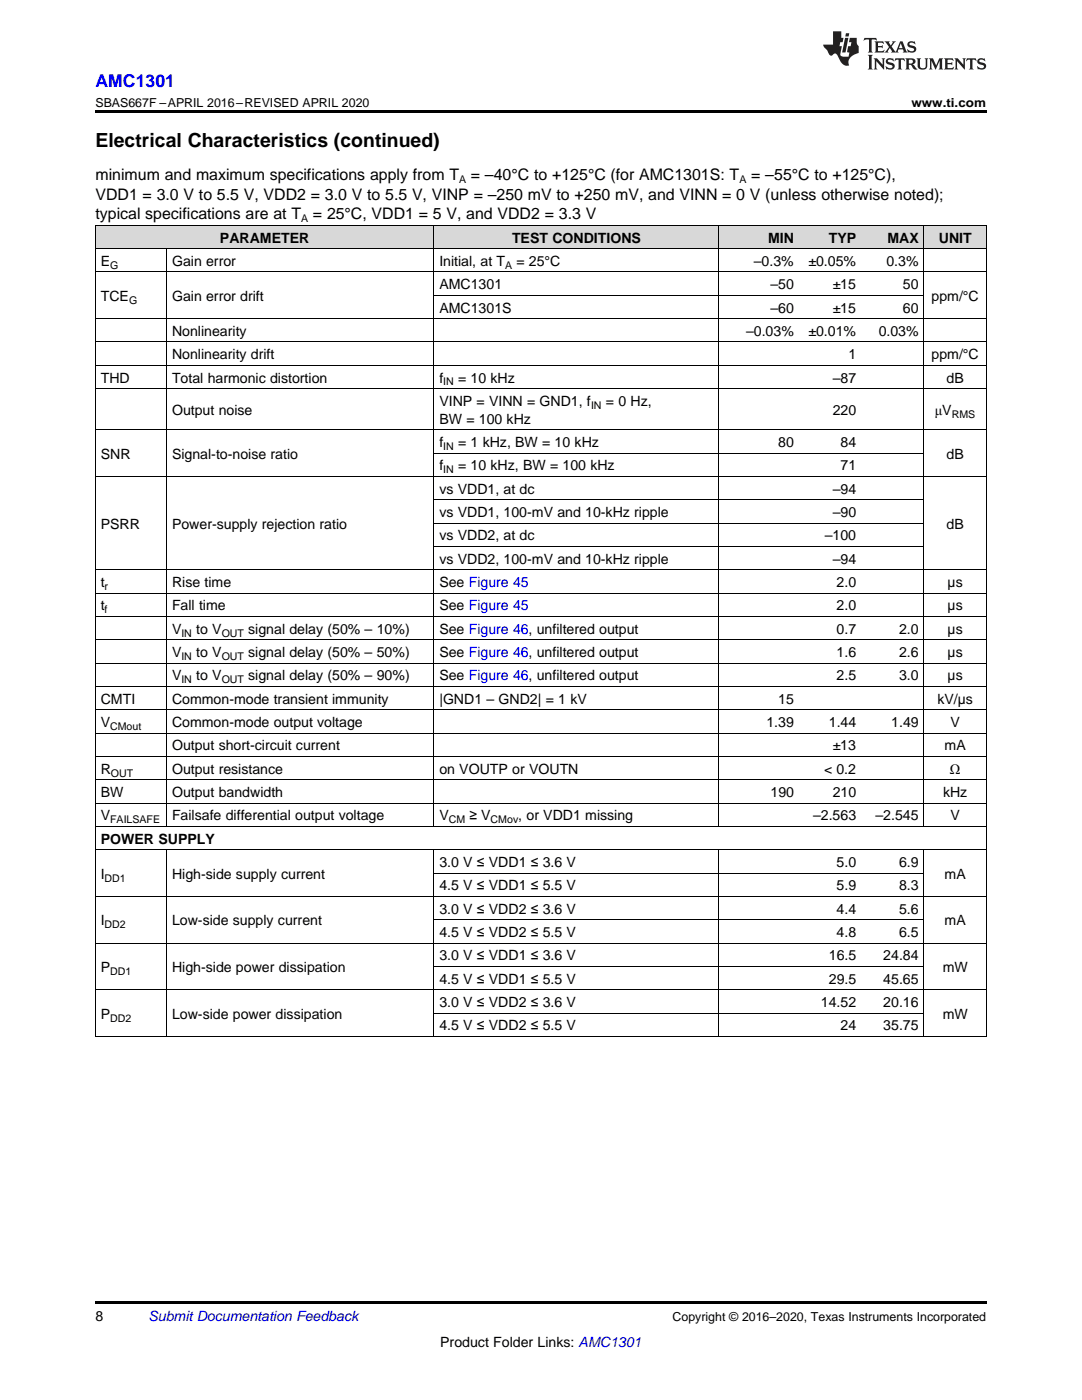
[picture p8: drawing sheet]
<svg xmlns="http://www.w3.org/2000/svg" width="216mm" height="279mm" viewBox="0 0 216 279" stroke-linecap="round" stroke-linejoin="round" font-family="sans-serif">
<defs><g id="words">
<text font-size="3.9" x="19" y="29.3">Electrical Characteristics (continued)</text>
<text font-size="3.5" fill="#00f" x="19" y="17.3">AMC1301</text>
<g font-size="3.2">
<text x="19" y="36">minimum and maximum specifications apply from T</text>
<text x="94" y="36">= –40°C to +125°C (for AMC1301S: T</text>
<text x="149.9" y="36">= –55°C to +125°C),</text>
<text x="19" y="39.9">VDD1 = 3.0 V to 5.5 V, VDD2 = 3.0 V to 5.5 V, VINP = –250 mV to +250 mV, and VINN = 0 V (unless otherwise noted);</text>
<text x="19" y="43.7">typical specifications are at T</text>
<text x="62.4" y="43.7">= 25°C, VDD1 = 5 V, and VDD2 = 3.3 V</text>
</g>
<g font-size="2.8">
<text x="20.1" y="53.1">E</text>
<text x="34.3" y="53.1">Gain error</text>
<text x="43.9" y="48.4">PARAMETER</text>
<text x="87.7" y="53.1">Initial, at T</text>
<text x="102.2" y="48.4">TEST CONDITIONS</text>
<text x="103" y="53.1">= 25°C</text>
<text x="150.4" y="53.1">–0.3%</text>
<text x="153.2" y="48.4">MIN</text>
<text x="161.3" y="53.1">±0.05%</text>
<text x="165.4" y="48.4">TYP</text>
<text x="176.9" y="53.1">0.3%</text>
<text x="177.1" y="48.4">MAX</text>
<text x="187.3" y="48.4">UNIT</text>
<text x="87.7" y="57.7">AMC1301</text>
<text x="153.7" y="57.7">–50</text>
<text x="166.2" y="57.7">±15</text>
<text x="180.2" y="57.7">50</text>
<text x="20.1" y="60">TCE</text>
<text x="34.3" y="60">Gain error drift</text>
<text x="87.7" y="62.4">AMC1301S</text>
<text x="153.7" y="62.4">–60</text>
<text x="166.2" y="62.4">±15</text>
<text x="180.2" y="62.4">60</text>
<text x="185.9" y="60">ppm/°C</text>
<text x="34.3" y="67">Nonlinearity</text>
<text x="34.3" y="71.7">Nonlinearity drift</text>
<text x="148.9" y="67">–0.03%</text>
<text x="161.3" y="67">±0.01%</text>
<text x="169.3" y="71.7">1</text>
<text x="175.3" y="67">0.03%</text>
<text x="185.9" y="71.7">ppm/°C</text>
<text x="20.1" y="76.3">THD</text>
<text x="34.3" y="76.3">Total harmonic distortion</text>
<text x="87.7" y="76.3">f</text>
<text x="91.4" y="76.3">= 10 kHz</text>
<text x="166.2" y="76.3">–87</text>
<text x="188.9" y="76.3">dB</text>
<text x="34.3" y="82.8">Output noise</text>
<text x="87.7" y="81">VINP = VINN = GND1, f</text>
<text x="120.9" y="81">= 0 Hz,</text>
<text x="166.2" y="82.8">220</text>
<text x="186.5" y="82.8">μV</text>
<text x="87.7" y="84.6">BW = 100 kHz</text>
<text x="87.7" y="89.2">f</text>
<text x="91.4" y="89.2">= 1 kHz, BW = 10 kHz</text>
<text x="155.3" y="89.2">80</text>
<text x="167.7" y="89.2">84</text>
<text x="20.1" y="91.5">SNR</text>
<text x="34.3" y="91.5">Signal-to-noise ratio</text>
<text x="87.7" y="93.9">f</text>
<text x="91.4" y="93.9">= 10 kHz, BW = 100 kHz</text>
<text x="167.7" y="93.9">71</text>
<text x="188.9" y="91.5">dB</text>
<text x="87.7" y="98.5">vs VDD1, at dc</text>
<text x="166.2" y="98.5">–94</text>
<text x="20.1" y="105.5">PSRR</text>
<text x="34.3" y="105.5">Power-supply rejection ratio</text>
<text x="87.7" y="103.2">vs VDD1, 100-mV and 10-kHz ripple</text>
<text x="87.7" y="107.8">vs VDD2, at dc</text>
<text x="164.6" y="107.8">–100</text>
<text x="166.2" y="103.2">–90</text>
<text x="188.9" y="105.5">dB</text>
<text x="87.7" y="112.5">vs VDD2, 100-mV and 10-kHz ripple</text>
<text x="166.2" y="112.5">–94</text>
<text x="20.1" y="117.2">t</text>
<text x="34.3" y="117.2">Rise time</text>
<text x="87.7" y="117.2">See Figure 45</text>
<text x="166.9" y="117.2">2.0</text>
<text x="189.1" y="117.2">µs</text>
<text x="20.1" y="121.8">t</text>
<text x="34.3" y="121.8">Fall time</text>
<text x="87.7" y="121.8">See Figure 45</text>
<text x="166.9" y="121.8">2.0</text>
<text x="189.1" y="121.8">µs</text>
<text x="34.3" y="126.5">V</text>
<text x="34.3" y="131.1">V</text>
<text x="39.2" y="126.5">to V</text>
<text x="39.2" y="131.1">to V</text>
<text x="49.5" y="126.5">signal delay (50% – 10%)</text>
<text x="49.5" y="131.1">signal delay (50% – 50%)</text>
<text x="87.7" y="126.5">See Figure 46, unfiltered output</text>
<text x="87.7" y="131.1">See Figure 46, unfiltered output</text>
<text x="166.9" y="126.5">0.7</text>
<text x="166.9" y="131.1">1.6</text>
<text x="179.4" y="126.5">2.0</text>
<text x="179.4" y="131.1">2.6</text>
<text x="189.1" y="126.5">µs</text>
<text x="189.1" y="131.1">µs</text>
<text x="34.3" y="135.8">V</text>
<text x="39.2" y="135.8">to V</text>
<text x="49.5" y="135.8">signal delay (50% – 90%)</text>
<text x="87.7" y="135.8">See Figure 46, unfiltered output</text>
<text x="166.9" y="135.8">2.5</text>
<text x="179.4" y="135.8">3.0</text>
<text x="189.1" y="135.8">µs</text>
<text x="20.1" y="140.4">CMTI</text>
<text x="34.3" y="140.4">Common-mode transient immunity</text>
<text x="87.7" y="140.4">|GND1 – GND2| = 1 kV</text>
<text x="155.3" y="140.4">15</text>
<text x="187" y="140.4">kV/µs</text>
<text x="20.1" y="145.1">V</text>
<text x="34.3" y="145.1">Common-mode output voltage</text>
<text x="34.3" y="149.8">Output short-circuit current</text>
<text x="152.9" y="145.1">1.39</text>
<text x="165.4" y="145.1">1.44</text>
<text x="166.2" y="149.8">±13</text>
<text x="177.8" y="145.1">1.49</text>
<text x="188.5" y="149.8">mA</text>
<text x="189.7" y="145.1">V</text>
<text x="20.1" y="154.4">R</text>
<text x="34.3" y="154.4">Output resistance</text>
<text x="87.7" y="154.4">on VOUTP or VOUTN</text>
<text x="164.4" y="154.4">&lt; 0.2</text>
<text x="189.5" y="154.4">Ω</text>
<text x="20.1" y="159.1">BW</text>
<text x="34.3" y="159.1">Output bandwidth</text>
<text x="153.7" y="159.1">190</text>
<text x="166.2" y="159.1">210</text>
<text x="188.2" y="159.1">kHz</text>
<text x="20.1" y="163.7">V</text>
<text x="34.3" y="163.7">Failsafe differential output voltage</text>
<text x="87.7" y="163.7">V</text>
<text x="93.7" y="163.7">≥ V</text>
<text x="103.4" y="163.7">, or VDD1 missing</text>
<text x="162.2" y="163.7">–2.563</text>
<text x="174.7" y="163.7">–2.545</text>
<text x="189.7" y="163.7">V</text>
<text x="20.1" y="168.4">POWER SUPPLY</text>
<text x="87.7" y="173">3.0 V ≤ VDD1 ≤ 3.6 V</text>
<text x="166.9" y="173">5.0</text>
<text x="179.4" y="173">6.9</text>
<text x="20.1" y="175.4">I</text>
<text x="34.3" y="175.4">High-side supply current</text>
<text x="87.7" y="177.7">4.5 V ≤ VDD1 ≤ 5.5 V</text>
<text x="166.9" y="177.7">5.9</text>
<text x="179.4" y="177.7">8.3</text>
<text x="188.5" y="175.4">mA</text>
<text x="20.1" y="184.7">I</text>
<text x="34.3" y="184.7">Low-side supply current</text>
<text x="87.7" y="182.4">3.0 V ≤ VDD2 ≤ 3.6 V</text>
<text x="166.9" y="182.4">4.4</text>
<text x="179.4" y="182.4">5.6</text>
<text x="188.5" y="184.7">mA</text>
<text x="87.7" y="187">4.5 V ≤ VDD2 ≤ 5.5 V</text>
<text x="87.7" y="191.7">3.0 V ≤ VDD1 ≤ 3.6 V</text>
<text x="165.4" y="191.7">16.5</text>
<text x="166.9" y="187">4.8</text>
<text x="176.2" y="191.7">24.84</text>
<text x="179.4" y="187">6.5</text>
<text x="20.1" y="194">P</text>
<text x="34.3" y="194">High-side power dissipation</text>
<text x="87.7" y="196.3">4.5 V ≤ VDD1 ≤ 5.5 V</text>
<text x="165.4" y="196.3">29.5</text>
<text x="176.2" y="196.3">45.65</text>
<text x="188.1" y="194">mW</text>
<text x="20.1" y="203.3">P</text>
<text x="34.3" y="203.3">Low-side power dissipation</text>
<text x="87.7" y="201">3.0 V ≤ VDD2 ≤ 3.6 V</text>
<text x="163.8" y="201">14.52</text>
<text x="176.2" y="201">20.16</text>
<text x="188.1" y="203.3">mW</text>
<text x="87.7" y="205.6">4.5 V ≤ VDD2 ≤ 5.5 V</text>
<text x="167.7" y="205.6">24</text>
<text x="176.2" y="205.6">35.75</text>
<text x="19" y="263.6">8</text>
<text x="87.8" y="268.9">Product Folder Links: AMC1301</text>
</g>
<text font-size="2.8" fill="#0000c8" x="29.6" y="263.6">Submit Documentation Feedback</text>
<g font-size="2.5">
<text x="19" y="21.4">SBAS667F –APRIL 2016–REVISED APRIL 2020</text>
<text x="181.9" y="21.4">www.ti.com</text>
<text x="134.2" y="263.6">Copyright © 2016–2020, Texas Instruments Incorporated</text>
</g>
<g font-size="2.1">
<text x="91.6" y="36.6">A</text>
<text x="147.5" y="36.6">A</text>
<text x="60.1" y="44.4">A</text>
<text x="22" y="53.6">G</text>
<text x="100.8" y="53.6">A</text>
<text x="25.8" y="60.6">G</text>
<text x="88.4" y="76.9">IN</text>
<text x="117.9" y="81.6">IN</text>
<text x="189.9" y="83.3">RMS</text>
<text x="88.4" y="89.8">IN</text>
<text x="88.4" y="94.4">IN</text>
<text x="20.9" y="117.7">r</text>
<text x="20.9" y="122.4">f</text>
<text x="36.2" y="127">IN</text>
<text x="36.2" y="131.7">IN</text>
<text x="44.2" y="127">OUT</text>
<text x="44.2" y="131.7">OUT</text>
<text x="36.2" y="136.3">IN</text>
<text x="44.2" y="136.3">OUT</text>
<text x="22" y="145.7">CMout</text>
<text x="22.1" y="155">OUT</text>
<text x="22" y="164.3">FAILSAFE</text>
<text x="89.5" y="164.3">CM</text>
<text x="97.9" y="164.3">CMov</text>
<text x="20.9" y="175.9">DD1</text>
<text x="20.9" y="185.2">DD2</text>
<text x="22" y="194.6">DD1</text>
<text x="22" y="203.9">DD2</text>
</g>
</g></defs>
<g fill="#d8d8d8">
<path d="M19 45h14.3v4.7h-14.3z"/>
<path d="M33.3 45h28.4v4.7h-28.4z"/>
<path d="M61.7 45h24.9v4.7h-24.9z"/>
<path d="M86.6 45h56.9v4.7h-56.9z"/>
<path d="M143.5 45h16v4.7h-16z"/>
<path d="M159.5 45h12.4v4.7h-12.4z"/>
<path d="M171.9 45h12.5v4.7h-12.5z"/>
<path d="M184.4 45h12.4v4.7h-12.4z"/>
</g>
<path d="M19 22h177.8v.5h-177.8zM19 206.9h.2zM61.6 206.9h.1zM86.5 206.9h.1zM143.4 206.9h.1zM159.4 206.9h.1zM171.8 206.9h.1zM184.3 206.9h.1zM196.7 206.9h.1zM19 259.7h177.8v.5h-177.8z" fill="#000"/>
<g fill="none" stroke="#000" stroke-width=".2">
<path d="M19 54.3h177.8M19 49.6h177.8M19 45h177.8M19.1 45v161.9M33.2 49.7v115.3M86.6 45v120M86.6 58.9h97.8M143.5 45v120M184.3 45v120M196.8 45v161.9M19 77.6h177.8M19 72.9h177.8"/>
<path d="M19 68.2h177.8M19 63.6h177.8M19 95.1h177.8M19 85.8h177.8M86.6 99.7h97.8M86.6 90.4h97.8M19 118.4h177.8M19 113.7h177.8M86.6 109.1h97.8M86.6 104.4h97.8M19 137h177.8M19 132.3h177.8"/>
<path d="M19 127.7h177.8M19 123h177.8M19 155.6h177.8M19 151h177.8M19 146.3h177.8M19 141.7h177.8M19 178.9h177.8M19 169.6h177.8M19 164.9h177.8M19 160.3h177.8M33.2 169.6v37.3M86.6 169.6v37.3"/>
<path d="M86.6 174.3h97.8M143.5 169.6v37.3M184.3 169.6v37.3M19 197.5h177.8M19 188.2h177.8M86.6 192.9h97.8M86.6 183.6h97.8M19 206.9h177.8M86.6 202.2h97.8"/>
</g>
<g fill="#231f20">
<path d="M172.5 7.6l-.1 .5 .4-.2h.6v.1v2.1l-.2 .4h.9l-.2-.4v-2.1l.1-.1h.5l.5 .2-.2-.5zM174.5 8.3l.2 .3v1.5l-.2 .4h1.8l.2-.6a1.04 1.04 0 0 1-1.3 .2v-.7h.6l.3 .2v-.6l-.3 .2h-.6v-.6l.8-.1 .4 .3-.2-.5zM176.5 8.3l.9 1.1-.9 1.1h.8l-.2-.2 .4-.7 .5 .7-.2 .2h1.5l-.2-.2 .2-.4h.9l.1 .4-.2 .2h1l-.3-.3-.7-1.9h-.5l-.9 2-.8-1 .9-1h-.8l.1 .3-.4 .5-.3-.6 .1-.2zM179.7 8.6l.4 1h-.7zM181.3 8.4a.63 .63 0 0 0-.2 .7 .63 .63 0 0 0 .6 .4l.6 .2 .1 .2a.75 .75 0 0 1-.7 .4 .75 .75 0 0 1-.6-.5l.1 .7 .1-.1a1.11 1.11 0 0 0 1.5-.6 1.13 1.13 0 0 0-1.2-.8l-.1-.4a1.04 1.04 0 0 1 1.2 .2l-.2-.5-.2 .1-.4-.2zM173.2 10.9l.2 .4v2.2l-.2 .4h1l-.3-.4v-2.2l.3-.4zM174.3 11.6l.3 .4v1.5l-.3 .4h.8l-.2-.4v-1.3l1.5 1.7v-1.9l.2-.4h-.7l.2 .4v.9l-1.1-1.3zM177 11.8a.62 .62 0 0 0-.2 .7 .62 .62 0 0 0 .6 .4l.6 .1 .1 .3a.76 .76 0 0 1-.7 .3 .76 .76 0 0 1-.7-.4l.2 .7 .1-.1a1.11 1.11 0 0 0 1.5-.6 1.13 1.13 0 0 0-1.2-.8l-.1-.4a1.04 1.04 0 0 1 1.2 .2l-.2-.6-.2 .1-.5-.1zM178.7 11.6l-.2 .6a.61 .61 0 0 1 .8-.3v1.6l-.2 .4h.9l-.2-.4v-1.6a.63 .63 0 0 1 .7 .3l-.1-.6zM180.6 11.6l.3 .4v1.5l-.3 .4h1l-.2-.2-.1-.8 .6 .2a.76 .76 0 0 0 1.2 .7l-1-1a.58 .58 0 0 0 .6-.5 .58 .58 0 0 0-.5-.6zM181.4 11.9h.1a.45 .45 0 0 1 .5 .1 .45 .45 0 0 1 .1 .5l-.8 .2zM182.9 11.6l.2 .2a2.17 2.17 0 0 0 .3 1.9 .99 .99 0 0 0 1.6-.6v-1.1l.2-.4h-.7l.2 .2a1.92 1.92 0 0 1-.2 1.8 .6 .6 0 0 1-.9-.5v-1.1l.2-.4zM185.4 11.6l.2 .4v1.5l-.2 .4h.7l-.2-.4v-1.4l.8 1.8 .8-1.8v1.4l-.2 .4h.9l-.2-.4v-1.5l.2-.4h-.8l-.6 1.5-.6-1.5zM188.4 11.6l.2 .4v1.5l-.2 .4h1.8l.1-.6a1.04 1.04 0 0 1-1.2 .1v-.6h.5l.4 .2v-.6l-.4 .2h-.5v-.7h.8l.3 .3-.1-.6zM190.5 11.6l.2 .4v1.5l-.2 .4h.7l-.2-.4v-1.3l1.5 1.7v-1.9l.2-.4h-.7l.2 .4v.9l-1.1-1.3zM192.9 11.6l-.1 .6a.61 .61 0 0 1 .7-.3l.1 1.6-.3 .4h1l-.3-.4 .1-1.6a.63 .63 0 0 1 .7 .3l-.1-.6zM195.2 11.8a.62 .62 0 0 0-.2 .7 .62 .62 0 0 0 .6 .4l.6 .1 .1 .3a.76 .76 0 0 1-.7 .3 .76 .76 0 0 1-.6-.4l.1 .7 .1-.1a1.11 1.11 0 0 0 1.6-.6 1.13 1.13 0 0 0-1.3-.8l-.1-.4a1.04 1.04 0 0 1 1.2 .2l-.1-.6-.2 .1-.5-.1z"/>
<path d="M166.2 6.3v2.6h-1.9v.4l.8 .9a.91 .91 0 0 0 1 .8 .56 .56 0 0 1 .5-.3 .56 .56 0 0 1 .5 .3l.4 .8a1.53 1.53 0 0 0 1.9 1.2 1.54 1.54 0 0 1 1-2.1l.9-.3v-1.4a1.52 1.52 0 0 1-.4-1.6h-1.3l-.2 .8h.5l-.2 .8h-.5l-.1 1v.2l.4 .1-.2 .8a1.93 1.93 0 0 1-1.6-.3l.3-1.8h-.5l.2-.8h.4l.2-.8h-.4v-1.3zM168.6 7.6l-.6 2.9h.7l.6-2.9zM168.8 6.6l-.1 .7h.6l.2-.7z"/>
</g>
<use href="#words"/>
</svg>
